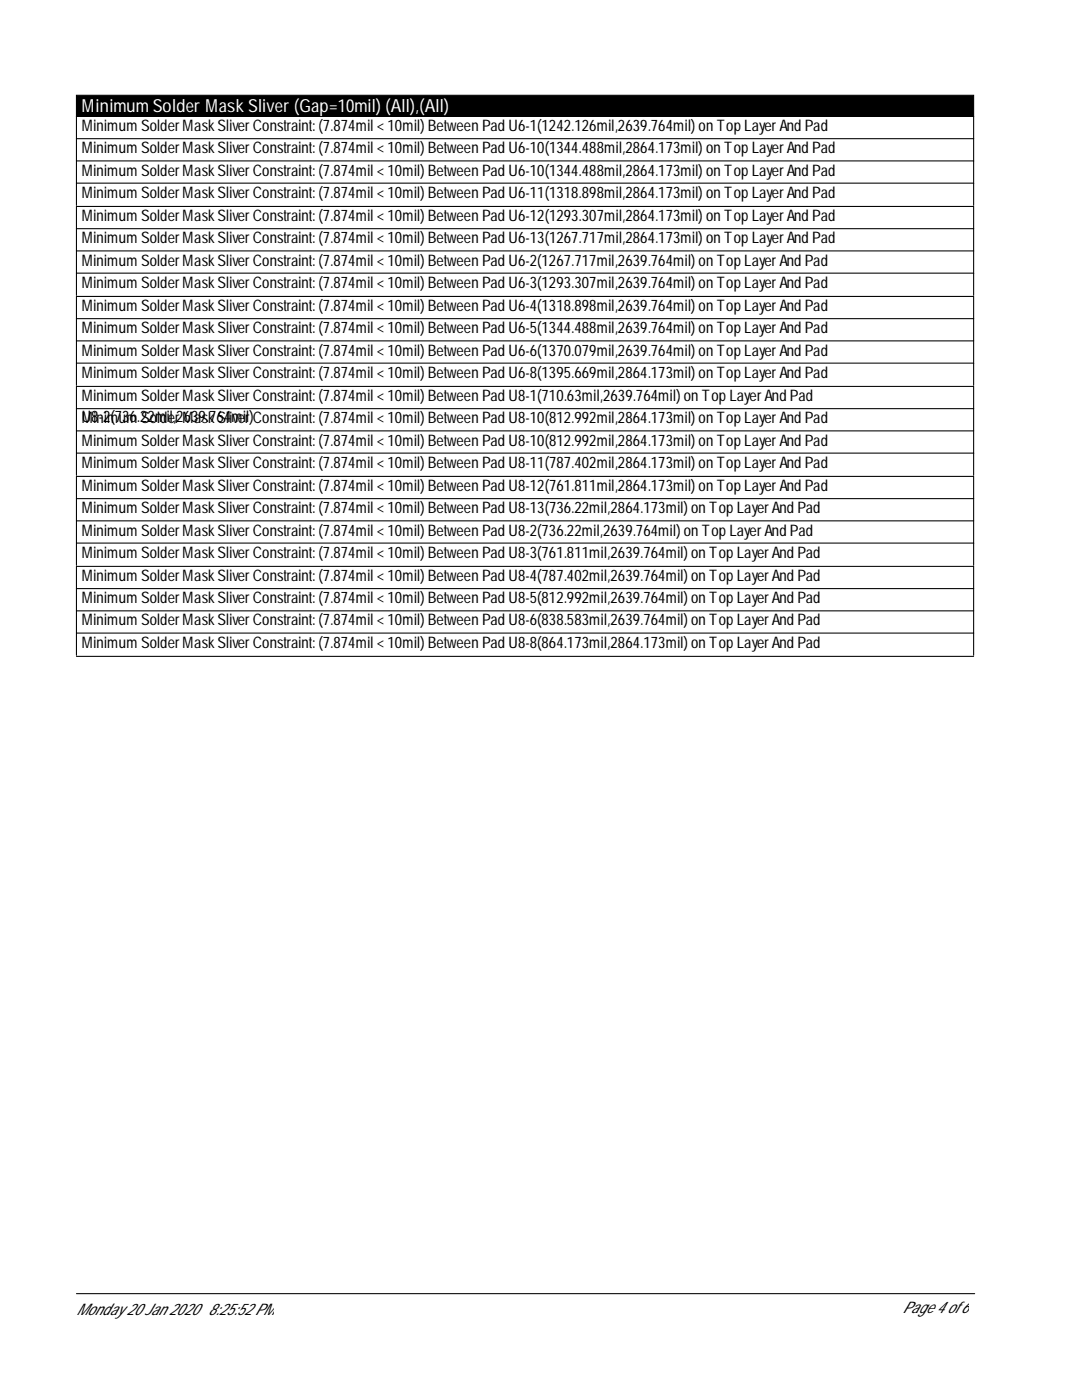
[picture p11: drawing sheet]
<svg xmlns="http://www.w3.org/2000/svg" width="459mm" height="593mm" viewBox="0 0 459 593" stroke-linecap="round" stroke-linejoin="round" font-family="sans-serif">
<defs><g id="words">
<text font-size="7.6" fill="#fff" x="34.6" y="47.5">MinimumSolder Mask Sliver (Gap=10mil) (All),(All)</text>
<g font-size="6.7">
<text x="34.6" y="55.5">MinimumSolderMaskSliverConstraint: (7.874mil &lt; 10mil) BetweenPadU6-1(1242.126mil,2639.764mil) onTopLayerAndPad</text>
<text x="34.6" y="65">MinimumSolderMaskSliverConstraint: (7.874mil &lt; 10mil) BetweenPadU6-10(1344.488mil,2864.173mil) onTopLayerAndPad</text>
<text x="34.6" y="74.4">MinimumSolderMaskSliverConstraint: (7.874mil &lt; 10mil) BetweenPadU6-10(1344.488mil,2864.173mil) onTopLayerAndPad</text>
<text x="34.6" y="83.8">MinimumSolderMaskSliverConstraint: (7.874mil &lt; 10mil) BetweenPadU6-11(1318.898mil,2864.173mil) onTopLayerAndPad</text>
<text x="34.6" y="93.7">MinimumSolderMaskSliverConstraint: (7.874mil &lt; 10mil) BetweenPadU6-12(1293.307mil,2864.173mil) onTopLayerAndPad</text>
<text x="34.6" y="103.1">MinimumSolderMaskSliverConstraint: (7.874mil &lt; 10mil) BetweenPadU6-13(1267.717mil,2864.173mil) onTopLayerAndPad</text>
<text x="34.6" y="112.5">MinimumSolderMaskSliverConstraint: (7.874mil &lt; 10mil) BetweenPadU6-2(1267.717mil,2639.764mil) onTopLayerAndPad</text>
<text x="34.6" y="121.9">MinimumSolderMaskSliverConstraint: (7.874mil &lt; 10mil) BetweenPadU6-3(1293.307mil,2639.764mil) onTopLayerAndPad</text>
<text x="34.6" y="131.8">MinimumSolderMaskSliverConstraint: (7.874mil &lt; 10mil) BetweenPadU6-4(1318.898mil,2639.764mil) onTopLayerAndPad</text>
<text x="34.6" y="141.2">MinimumSolderMaskSliverConstraint: (7.874mil &lt; 10mil) BetweenPadU6-5(1344.488mil,2639.764mil) onTopLayerAndPad</text>
<text x="34.6" y="150.6">MinimumSolderMaskSliverConstraint: (7.874mil &lt; 10mil) BetweenPadU6-6(1370.079mil,2639.764mil) onTopLayerAndPad</text>
<text x="34.6" y="160">MinimumSolderMaskSliverConstraint: (7.874mil &lt; 10mil) BetweenPadU6-8(1395.669mil,2864.173mil) onTopLayerAndPad</text>
<text x="34.6" y="169.9">MinimumSolderMaskSliverConstraint: (7.874mil &lt; 10mil) BetweenPadU8-1(710.63mil,2639.764mil) onTopLayerAndPad</text>
<text x="34.6" y="178.9">U8-2(736SolderMask6limirConstraint: (7.874mil &lt; 10mil) BetweenPadU8-10(812.992mil,2864.173mil) onTopLayerAndPad</text>
<text x="34.6" y="179.3">Minimum.22mil,2639.7S4vel)</text>
<text x="34.6" y="188.7">MinimumSolderMaskSliverConstraint: (7.874mil &lt; 10mil) BetweenPadU8-10(812.992mil,2864.173mil) onTopLayerAndPad</text>
<text x="34.6" y="198.1">MinimumSolderMaskSliverConstraint: (7.874mil &lt; 10mil) BetweenPadU8-11(787.402mil,2864.173mil) onTopLayerAndPad</text>
<text x="34.6" y="208">MinimumSolderMaskSliverConstraint: (7.874mil &lt; 10mil) BetweenPadU8-12(761.811mil,2864.173mil) onTopLayerAndPad</text>
<text x="34.6" y="217.4">MinimumSolderMaskSliverConstraint: (7.874mil &lt; 10mil) BetweenPadU8-13(736.22mil,2864.173mil) onTopLayerAndPad</text>
<text x="34.6" y="226.8">MinimumSolderMaskSliverConstraint: (7.874mil &lt; 10mil) BetweenPadU8-2(736.22mil,2639.764mil) onTopLayerAndPad</text>
<text x="34.6" y="236.2">MinimumSolderMaskSliverConstraint: (7.874mil &lt; 10mil) BetweenPadU8-3(761.811mil,2639.764mil) onTopLayerAndPad</text>
<text x="34.6" y="246.1">MinimumSolderMaskSliverConstraint: (7.874mil &lt; 10mil) BetweenPadU8-4(787.402mil,2639.764mil) onTopLayerAndPad</text>
<text x="34.6" y="255.5">MinimumSolderMaskSliverConstraint: (7.874mil &lt; 10mil) BetweenPadU8-5(812.992mil,2639.764mil) onTopLayerAndPad</text>
<text x="34.6" y="264.9">MinimumSolderMaskSliverConstraint: (7.874mil &lt; 10mil) BetweenPadU8-6(838.583mil,2639.764mil) onTopLayerAndPad</text>
<text x="34.6" y="274.4">MinimumSolderMaskSliverConstraint: (7.874mil &lt; 10mil) BetweenPadU8-8(864.173mil,2864.173mil) onTopLayerAndPad</text>
<text x="32.4" y="556.8">Monday20Jan2020</text>
<text x="88.1" y="556.8">8:25:52PM</text>
<text x="382.1" y="556.4">Page4 of6</text>
</g>
</g></defs>
<path d="M32.4 40.4h379.8v8.9h-379.8z" fill="#000" stroke="#000" stroke-width=".45"/>
<g fill="none" stroke="#000" stroke-width=".45">
<path d="M32.4 58.8h379.8M32.4 49.3v37.7M412.2 49.3v37.7M32.4 68.2h379.8M32.4 77.6h379.8M32.4 96.9h379.8M32.4 106.3h379.8M32.4 115.7h379.8M32.4 125.1v-37.7h379.8v37.7M32.4 135h379.8M32.4 144.4h379.8M32.4 153.8h379.8"/>
<path d="M32.4 163.2v-37.6h379.8v37.6M32.4 173.1h379.8M32.4 182.5h379.8M32.4 191.9h379.8M32.4 201.3v-37.6h379.8v37.6M32.4 211.2h379.8M32.4 239.5v-37.7h379.8v37.7M32.4 220.6h379.8M32.4 230h379.8M32.4 249.3h379.8M32.4 258.7h379.8M32.4 277.6v-37.7h379.8v37.7"/>
<path d="M32.4 268.2h379.8M32.4 278h379.8M32.4 548h380.2"/>
</g>
<use href="#words"/>
</svg>
